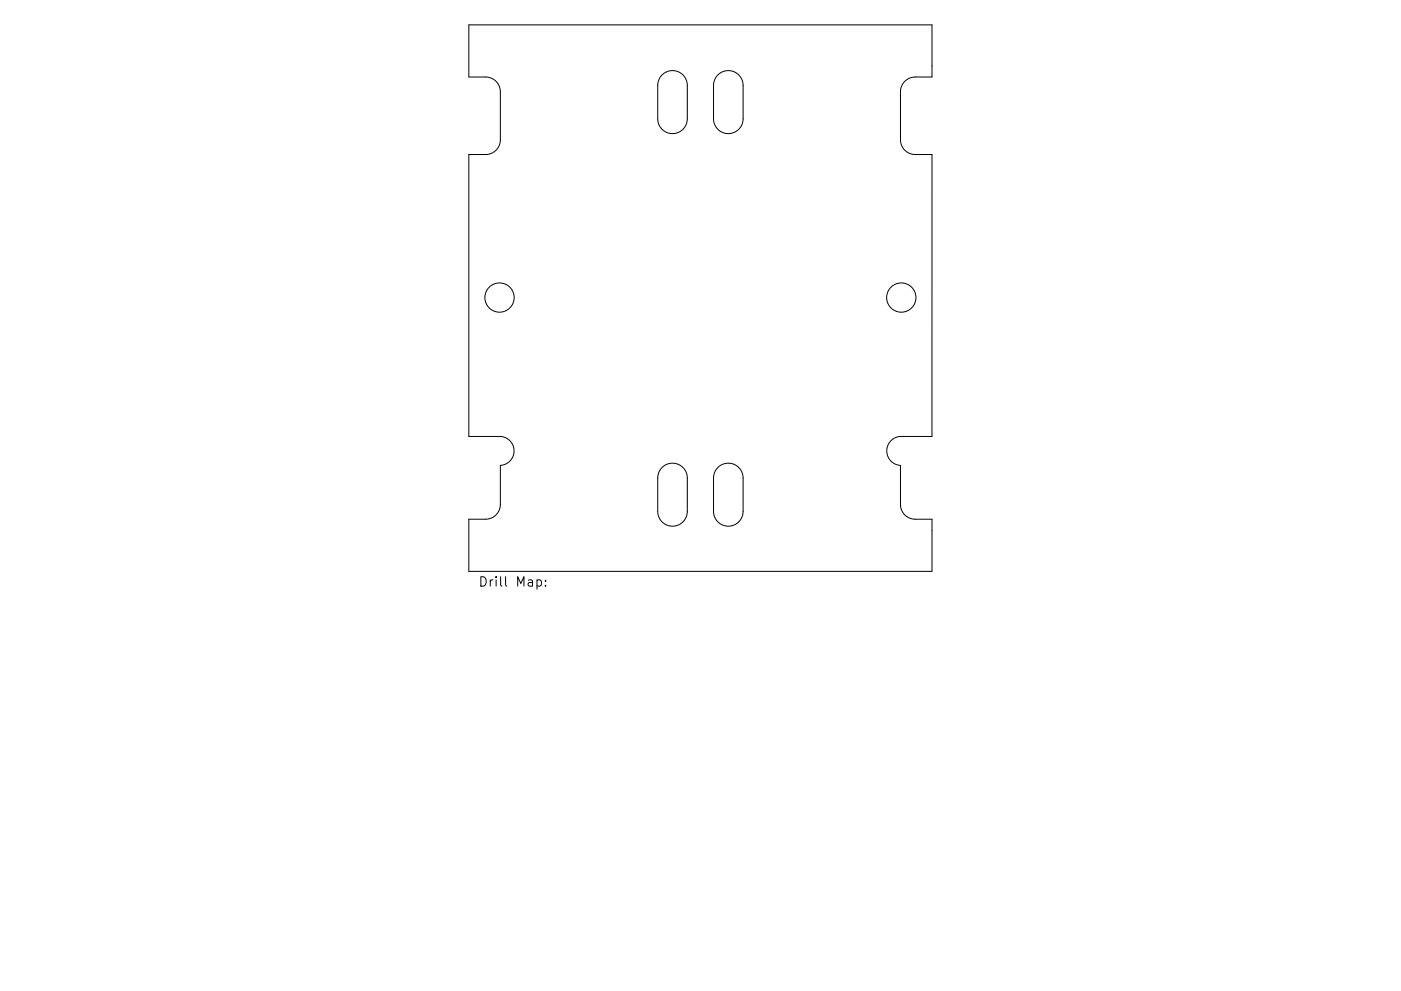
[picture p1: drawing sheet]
<svg xmlns="http://www.w3.org/2000/svg" width="297mm" height="210mm" viewBox="0 0 297 210" stroke-linecap="round" stroke-linejoin="round" font-family="sans-serif">
<defs><g id="words">
<text font-size="2.8" x="101.4" y="124.5">Drill Map:</text>
</g></defs>
<g fill="none" stroke="#000" stroke-width=".21">
<path d="M99.4 5.3h98.2v11h-3.5a3.1 3.1 0 0 0-3.2 3.2v10.2a3.1 3.1 0 0 0 3.2 3.1h3.5v59.8h-6.8a3.1 3.1 0 0 0-2.8 3.1 3.1 3.1 0 0 0 2.9 3v8.3a3.1 3.1 0 0 0 3.2 3.2h3.5v11h-98.2v-11h3.6a3.1 3.1 0 0 0 3.1-3.2v-8.3a3.1 3.1 0 0 0 2.9-3 3.1 3.1 0 0 0-2.8-3.1h-6.8v-59.8h3.6a3.1 3.1 0 0 0 3.1-3.1v-10.2a3.1 3.1 0 0 0-3.1-3.2h-3.6zM140.4 15.9a3.1 3.1 0 0 1 3.4-.7 3.1 3.1 0 0 1 1.9 2.9v7.1a3.1 3.1 0 0 1-3.1 3.1 3.1 3.1 0 0 1-3.1-3.1v-7.1a3.1 3.1 0 0 1 .9-2.2zM152.2 15.9a3.1 3.1 0 0 1 3.4-.7 3.1 3.1 0 0 1 2 2.9v7.1a3.1 3.1 0 0 1-3.2 3.1 3.1 3.1 0 0 1-3.1-3.1v-7.1a3.1 3.1 0 0 1 .9-2.2zM140.4 99.2a3.1 3.1 0 0 1 3.4-.7 3.1 3.1 0 0 1 1.9 2.9v7.1a3.1 3.1 0 0 1-3.1 3.1 3.1 3.1 0 0 1-3.1-3.1v-7.1a3.1 3.1 0 0 1 .9-2.2zM152.2 99.2a3.1 3.1 0 0 1 3.4-.7 3.1 3.1 0 0 1 2 2.9v7.1a3.1 3.1 0 0 1-3.2 3.1 3.1 3.1 0 0 1-3.1-3.1v-7.1a3.1 3.1 0 0 1 .9-2.2zM113.9 123.1l.5-.1 .4 .4v.6l-.2 .3h-.7M115.7 124.2v.2M115.7 123.1v.2"/>
<circle cx="105.9" cy="63.1" r="3.1"/>
<circle cx="191.1" cy="63.1" r="3.1"/>
</g>
<use href="#words"/>
</svg>
